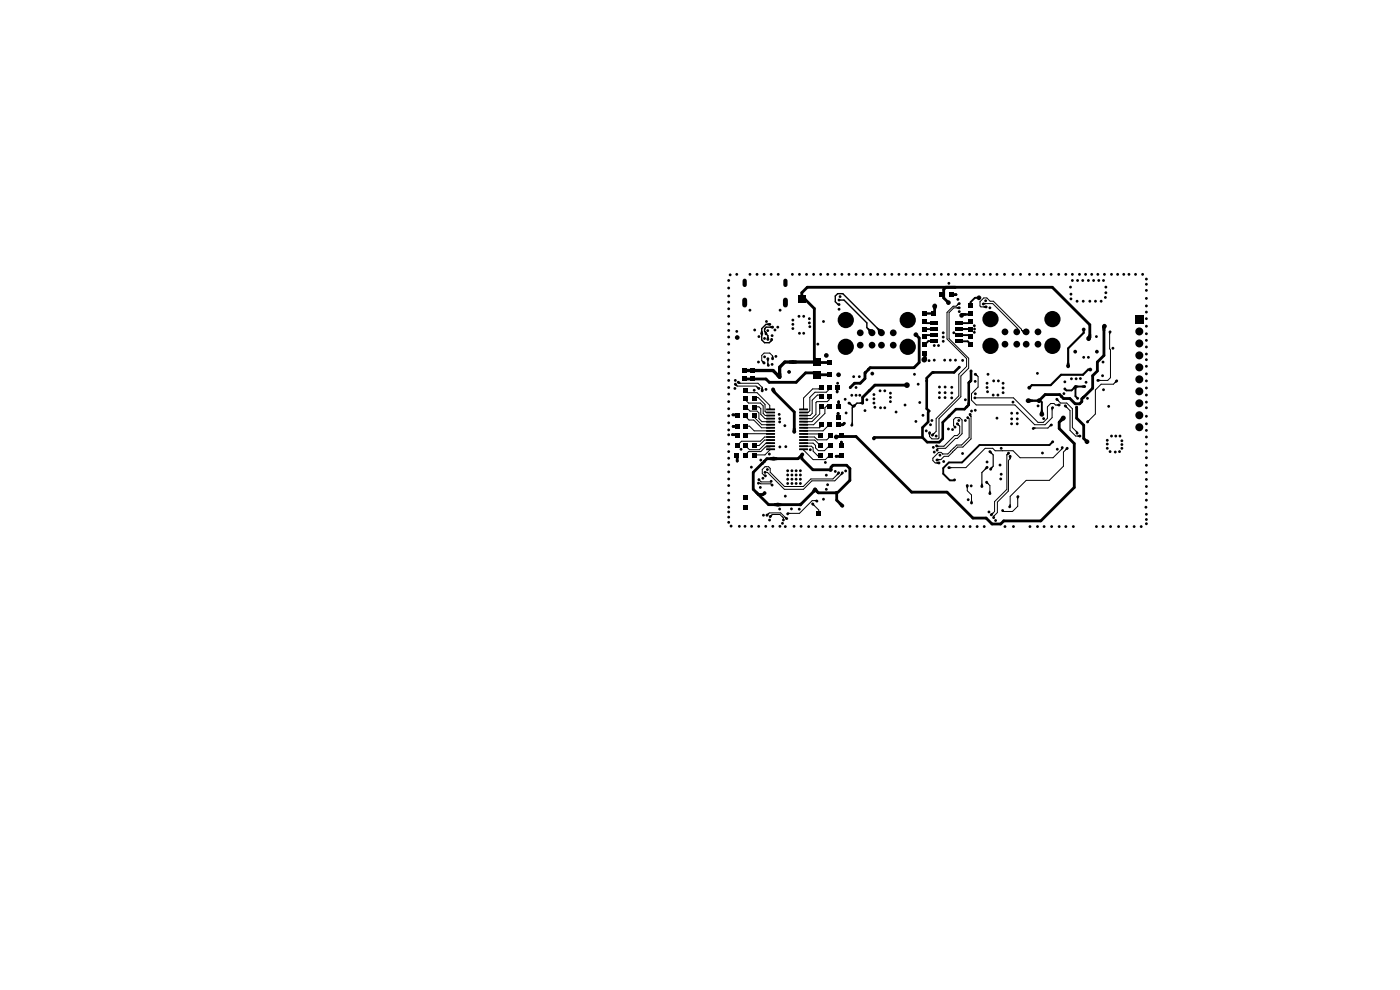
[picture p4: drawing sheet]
<svg xmlns="http://www.w3.org/2000/svg" width="297mm" height="210mm" viewBox="0 0 297 210" stroke-linecap="round" stroke-linejoin="round" font-family="sans-serif">
<g fill="#000">
<path d="M157.4 79.8h1v1h-1zM157.4 78.1h1v1h-1zM159.2 79.8h1v1h-1zM159.2 78.1h1v1h-1zM161.5 70.2h.3l.1 .6h-.6zM161.7 76.5l.5 .2-.1 .3-.3 .1-.2-.4zM162.1 70.4l.2-.2 .4 .4-.1 .1zM162.6 76.2l.3-.1 .3 .1-.2 .5h-.2zM162.8 76.9h.2l.1 .3-.2 .3h-.2zM162.8 71.4h.3l.1 .6h-.6zM162.7 68.7l.6-.2-.1 .6-.5-.2zM163.5 72.2l.3-.1 .1 .1-.4 .4-.2-.2z"/>
<path d="M163.3 69.2l.6-.1v.6l-.6-.2zM163.8 75.5h.2l.2 .5-.3 .1-.3-.1zM165.1 79.2l.5 .5-.5 .5-.5-.5zM165.1 79.2h.6l.1 .7h-.8zM167.4 76.5l.7-.1v.8l-.7-.1zM168.3 76.4l.7 .1v.6l-.7 .1zM169.3 62.8h1.6v1.5h-1.6zM172.6 78.8h1.5v1.5h-1.5zM172.6 76.1h1.5v1.5h-1.5zM175.4 78.9h1v1h-1zM175.4 76.4h1v1h-1zM184.1 69.5l.3 .2 .8 .2-.2 .7-.7 .2-.1-.7-.3-.4z"/>
<path d="M185.9 69.6l.3-.2 1.1 .6-.2 .6-.8 .2-.1-.8zM196 75.1h.4l.3 1.2h-.5l-.5-.5 .2-.2zM195.7 66h1v1h-1zM195.7 67.7h1v1h-1zM195.7 70.9h1v1h-1zM195.7 72.6h1v1h-1zM195.7 74.4h1v1h-1zM195.7 69.3h1v1h-1zM197.5 66h1v1h-1zM197.8 65h1l-.3 .9h-.4zM197.3 72h1.6v.7h-1.6zM197.3 70.7h1.6v.7h-1.6z"/>
<path d="M197.3 69.5h1.6v.7h-1.6zM197.3 68.2h1.6v.7h-1.6zM199.2 61.9h1v1h-1zM201.4 61.9h1v1h-1zM203.3 64.2l.2 .1-.1 .4-.3 .1-.1-.1zM202.9 65.2l.5-.2 .1 .3-.1 .3-.5-.2zM202.8 68.2h1.5v.7h-1.5zM202.8 69.5h1.5v.7h-1.5zM202.8 70.7h1.5v.7h-1.5zM202.8 72h1.5v.7h-1.5zM204 66.4l.9 .1 .1 .4-.5 .1-.5-.3zM205.3 69.3h1v1h-1z"/>
<path d="M205.3 72.6h1v1h-1zM205.3 70.9h1v1h-1zM205.3 67.7h1v1h-1zM205.3 66h1v1h-1zM205.4 64.3h1v1h-1zM206.9 79.3l.2-.1 .3 .5-.1 .1-.3-.1zM208.6 64.2l.6 .1v.2l-.3 .1-.3-.2zM208.6 65l.5-.2 .1 .3-.1 .3-.5-.2zM216.6 69.9l.5 .1 .4 .8-.3 .1zM226.4 76.9h.4l.2 .7h-.8zM230.9 70.9h.6l-.1 1-.9-.2zM233.8 69.2h.4l.4 .4-.1 .6h-.6z"/>
<path d="M235.2 70.4h.2l.2 .3-.1 .3h-.2zM240.8 66.9h1.7v1.7h-1.7zM156 81.5l.3-.1 .1 .6-.5-.2zM155.8 96.2h1v1h-1zM156.8 80.9l.3 .5-.6-.1zM155.9 91.8h1v1h-1zM155.9 89.9h1v1h-1zM155.9 94h1v1h-1zM155.9 87.7h1v1h-1zM157.6 85.9h1v1h-1zM157.6 84.1h1v1h-1zM157.6 96.2h1v1h-1z"/>
<path d="M157.6 89.9h1v1h-1zM157.6 94h1v1h-1zM157.6 82.4h1v1h-1zM157.6 87.7h1v1h-1zM157.6 91.8h1v1h-1zM159.6 87.7h1v1h-1zM159.6 96.2h1v1h-1zM159.6 94h1v1h-1zM159.6 84.1h1v1h-1zM159.6 85.9h1v1h-1zM160.5 82.1l.1-.1 .3 .1 .1 .4-.2 .1zM161.6 82.3h.2l.2 .5-.3 .1-.3-.1z"/>
<path d="M163.3 97l.7-.1v.8l-.7-.1zM163.7 97.3l.4-.3v.6zM163.8 82.7l.6-.2 .2 .6-.4 .4-.5-.6zM162.6 95.1h1.7l.1 .3-1.8 .1zM162.6 94.5h1.7l.1 .3-1.8 .1zM162.6 93.8h1.7l.1 .3-1.8 .1zM162.6 93.2h1.7l.1 .3-1.8 .1zM162.6 92.5h1.7l.1 .3-1.8 .1zM162.6 91.9h1.7l.1 .3-1.8 .1zM162.6 91.2h1.7l.1 .3-1.8 .1zM162.6 90.6h1.7l.1 .3-1.8 .1zM162.6 89.9h1.7l.1 .3-1.8 .1z"/>
<path d="M162.6 89.3h1.7l.1 .3-1.8 .1zM162.6 88.6h1.7l.1 .3-1.8 .1zM162.6 88h1.7l.1 .3-1.8 .1zM162.6 87.3h1.7l.1 .3-1.8 .1zM162.6 86.7h1.7l.1 .3-1.8 .1zM164.2 96.9l.7 .1v.6l-.7 .1zM168.2 90.8h.6l.1 .7h-.8zM169.6 86.7h1.7l.1 .3-1.8 .1zM169.6 87.3h1.7l.1 .3-1.8 .1zM169.6 88h1.7l.1 .3-1.8 .1zM169.6 88.6h1.7l.1 .3-1.8 .1zM169.6 89.3h1.7l.1 .3-1.8 .1z"/>
<path d="M169.6 89.9h1.7l.1 .3-1.8 .1zM169.6 90.6h1.7l.1 .3-1.8 .1zM169.6 91.2h1.7l.1 .3-1.8 .1zM169.6 91.9h1.7l.1 .3-1.8 .1zM169.6 92.5h1.7l.1 .3-1.8 .1zM169.6 93.2h1.7l.1 .3-1.8 .1zM169.6 93.8h1.7l.1 .3-1.8 .1zM169.6 94.5h1.7l.1 .3-1.8 .1zM169.6 95.1h1.7l.1 .3-1.8 .1zM173.6 96.2h1v1h-1zM173.6 94.1h1v1h-1zM173.6 91.8h1v1h-1z"/>
<path d="M173.7 81.7h1v1h-1zM173.7 89.6h1v1h-1zM173.7 85.7h1v1h-1zM173.7 83.7h1v1h-1zM175.4 85.7h1v1h-1zM175.4 83.7h1v1h-1zM175.4 81.7h1v1h-1zM175.5 89.6h1v1h-1zM175.6 96.2h1v1h-1zM175.6 91.8h1v1h-1zM175.6 94.1h1v1h-1zM177.4 82.5h.4l.1 .6h-.6z"/>
<path d="M177.1 81.7h1v1h-1zM177.6 85.2h.6l-.1 .6h-.4zM177.3 88h1v1h-1zM177.3 89.6h1v1h-1zM177.4 85.7h1v1h-1zM178 96.2h1v1h-1zM178 94.1h1v1h-1zM178 91.8h1v1h-1zM180.2 85.4l.1-.1 .4 .5-.2 .2-.3-.2zM180.6 86l.2-.2 .4 .1-.2 .5zM180.7 89.6h.2l.1 .6h-.2l-.2-.3zM181 85.9l.5-.3 .2 .2-.3 .5z"/>
<path d="M182.4 85.4l.5-.2 .1 .6-.6-.1zM196.9 91.9l.3-.1 .3 .1-.2 .5h-.2zM197.7 92l.5-.2 .1 .1-.2 .5-.3-.1zM198.8 97.3l.5 .1 .1 .2-.4 .1-.2-.2zM198.7 94.7l.3-.3 .3 .2v.1l-.6 .2zM198.6 98.1l.5-.2 .1 .3-.1 .3-.5-.2zM201.4 98.9l.5 .2v.2l-.5 .2-.1-.3zM203.1 89.9l.3-.1 .2 .5-.1 .1-.5-.2zM205.6 88l.5-.1v.5h-.2zM209.1 99l.3 .1 .1 .3-.4 .2-.2-.1zM210 95.8l.3-.1 .2 .4-.2 .2-.4-.2zM210 99.3l.4-.3 .2 .2-.1 .3h-.4z"/>
<path d="M213.7 96l.3 .1 .1 .3-.6 .2zM214 96.9l.3-.1 .3 .1-.3 .5zM218.2 84.5l.9 .3v.4l-.9 .3zM219.2 90.6l.6 .1v.2l-.3 .1-.3-.2zM220.8 86.9h.4l.3 .8-.5 .2-.4-.2zM222.8 89.9l.2 .2v.3l-.4 .2-.1-.1zM223 86.5h.2l.2 .3-.1 .3h-.2zM224.2 84.7l.3-.1 .2 .5-.1 .1-.5-.2zM224.1 85.8l.5-.2 .1 .3-.1 .3-.5-.2zM225.2 88.4l.7 .7-.8 .5-.4-.4zM225.1 95.1l.4-.1 .1 .2-.5 .3-.1-.1zM226.1 95l.3 .1 .1 .3-.5 .2-.1-.1z"/>
<path d="M226 86.1l.3-.1 .2 .5-.1 .1-.5-.2zM227.9 81.8l.4 .4-.4 .4-.3-.3zM228.2 81.7l.5 .1v.4l-.5 .1zM228.2 91.5l.1-.1 .4 .3-.1 .1-.3-.1zM227.9 82h.5l-.1 .6h-.3zM228.5 92.4l.5-.2 .1 .3-.1 .3-.5-.2zM229.5 81.8l.6-.1v.6l-.6-.1zM230.6 89.2l.5-.2 .1 .1-.2 .5-.3-.1zM233 80.4l.5 .2v.2l-.5 .2-.1-.3zM236.6 80.7l.3 .1 .1 .3-.5 .2-.1-.1zM157.6 105h1v1h-1zM157.6 107.2h1v1h-1z"/>
<path d="M162.6 109l.4-.2 .2 .2-.2 .4-.3-.1zM163.3 109.3l.4-.2 .2 .1-.2 .5-.3-.1zM164.2 106.8l.7-.1v.7l-.7-.1zM165.1 106.7l.7 .1v.5l-.7 .1zM166.4 109.7l.1-.1 .4 .1v.3l-.2 .2zM167.1 108.7l.6 .1v.2l-.3 .1-.3-.2zM172.5 103.7l.7 .3-.5 .6-.5-.4zM172.4 106.9l.3-.1 .2 .5-.1 .1-.5-.2zM173.2 108.5h1v1h-1zM172.9 103.8l.3-.2 .4 .6-.4 .4-.5-.5zM172.7 106.1l.6-.1v.2l-.3 .2-.3-.1zM177.6 100.4l.4-.1 .1 .2-.5 .3-.1-.1z"/>
<path d="M177.9 106.9l.4-.4 .6 .5-.5 .5zM178.4 100.4l.4-.1 .1 .2-.5 .3-.1-.1zM204.9 103.1l.3-.1 .3 .1-.2 .5h-.2zM206 106.1h.2l.2 .5-.3 .1-.3-.1zM208.2 102.6h.2l.2 .5-.3 .1-.3-.1zM209.3 102.3l.3-.1 .2 .5-.1 .1-.5-.2zM209.9 104.1h.2l.2 .5-.3 .1-.3-.1zM210.2 108.9l.4-.2 .2 .1-.2 .5-.3-.1zM210.6 109.6l.4-.4 .1 .2-.5 .3zM212.6 108.5l.6-.1v.2zM214.2 106.9h.2l.1 .6h-.2l-.2-.3zM215.7 105.4l.4 .2-.1 .3h-.2z"/>
<circle cx="154.6" cy="59.5" r=".3"/>
<circle cx="154.9" cy="58.3" r=".3"/>
<circle cx="156.3" cy="58.2" r=".3"/>
<circle cx="159.1" cy="58.2" r=".3"/>
<circle cx="160.6" cy="58.2" r=".3"/>
<circle cx="162.1" cy="58.2" r=".3"/>
<circle cx="163.6" cy="58.2" r=".3"/>
<circle cx="165.1" cy="58.2" r=".3"/>
<circle cx="168.1" cy="58.2" r=".3"/>
<circle cx="169.6" cy="58.2" r=".3"/>
<circle cx="171.1" cy="58.2" r=".3"/>
<circle cx="172.6" cy="58.2" r=".3"/>
<circle cx="174.1" cy="58.2" r=".3"/>
<circle cx="175.6" cy="58.2" r=".3"/>
<circle cx="177.1" cy="58.2" r=".3"/>
<circle cx="178.6" cy="58.2" r=".3"/>
<circle cx="180.1" cy="58.2" r=".3"/>
<circle cx="181.6" cy="58.2" r=".3"/>
<circle cx="183.1" cy="58.2" r=".3"/>
<circle cx="184.7" cy="58.2" r=".3"/>
<circle cx="186.2" cy="58.2" r=".3"/>
<circle cx="187.7" cy="58.2" r=".3"/>
<circle cx="189.2" cy="58.2" r=".3"/>
<circle cx="190.7" cy="58.2" r=".3"/>
<circle cx="192.2" cy="58.2" r=".3"/>
<circle cx="193.7" cy="58.2" r=".3"/>
<circle cx="195.2" cy="58.2" r=".3"/>
<circle cx="196.7" cy="58.2" r=".3"/>
<circle cx="198.2" cy="58.2" r=".3"/>
<circle cx="199.7" cy="58.2" r=".3"/>
<circle cx="201.2" cy="58.2" r=".3"/>
<circle cx="202.7" cy="58.2" r=".3"/>
<circle cx="204.3" cy="58.2" r=".3"/>
<circle cx="205.7" cy="58.2" r=".3"/>
<circle cx="207.2" cy="58.2" r=".3"/>
<circle cx="208.7" cy="58.2" r=".3"/>
<circle cx="210.1" cy="58.2" r=".3"/>
<circle cx="211.5" cy="58.2" r=".3"/>
<circle cx="213.1" cy="58.2" r=".3"/>
<circle cx="214.9" cy="58.2" r=".3"/>
<circle cx="216.5" cy="58.2" r=".3"/>
<circle cx="218.4" cy="58.2" r=".3"/>
<circle cx="220" cy="58.2" r=".3"/>
<circle cx="221.4" cy="58.2" r=".3"/>
<circle cx="223" cy="58.2" r=".3"/>
<circle cx="224.6" cy="58.2" r=".3"/>
<circle cx="226.1" cy="58.2" r=".3"/>
<circle cx="227.5" cy="59.5" r=".3"/>
<circle cx="227.5" cy="58.2" r=".3"/>
<circle cx="228.6" cy="59.5" r=".3"/>
<circle cx="229" cy="58.2" r=".3"/>
<circle cx="229.7" cy="59.5" r=".3"/>
<circle cx="230.3" cy="58.2" r=".3"/>
<circle cx="230.9" cy="59.5" r=".3"/>
<circle cx="231.6" cy="58.2" r=".3"/>
<circle cx="232" cy="59.5" r=".3"/>
<circle cx="232.9" cy="58.2" r=".3"/>
<circle cx="233.1" cy="59.5" r=".3"/>
<circle cx="234.1" cy="59.5" r=".3"/>
<circle cx="234.3" cy="58.2" r=".3"/>
<circle cx="235.8" cy="58.2" r=".3"/>
<circle cx="237.1" cy="58.2" r=".3"/>
<circle cx="238.4" cy="58.2" r=".3"/>
<circle cx="239.5" cy="58.2" r=".3"/>
<circle cx="240.9" cy="58.2" r=".3"/>
<circle cx="242.4" cy="58.2" r=".3"/>
<circle cx="243.2" cy="59.2" r=".3"/>
<circle cx="154.6" cy="70.1" r=".3"/>
<circle cx="154.6" cy="67.1" r=".3"/>
<circle cx="154.6" cy="64.1" r=".3"/>
<circle cx="154.6" cy="74.8" r=".3"/>
<circle cx="154.6" cy="62.8" r=".3"/>
<circle cx="154.6" cy="79.2" r=".3"/>
<circle cx="154.6" cy="71.5" r=".3"/>
<circle cx="154.6" cy="65.5" r=".3"/>
<circle cx="154.6" cy="77.8" r=".3"/>
<circle cx="154.6" cy="61.1" r=".3"/>
<circle cx="154.6" cy="76.4" r=".3"/>
<circle cx="154.6" cy="68.7" r=".3"/>
<circle cx="154.6" cy="73" r=".3"/>
<circle cx="156.3" cy="70.3" r=".3"/>
<circle cx="156.4" cy="71.6" r=".5"/>
<circle cx="159.1" cy="65.8" r=".3"/>
<circle cx="160.1" cy="70" r=".3"/>
<circle cx="160.9" cy="76.8" r=".3"/>
<circle cx="161" cy="71.4" r=".3"/>
<circle cx="161.6" cy="70.8" r=".3"/>
<circle cx="162.1" cy="77" r=".3"/>
<circle cx="162.2" cy="71.8" r=".3"/>
<circle cx="162.2" cy="75.7" r=".3"/>
<circle cx="162.5" cy="70.8" r=".3"/>
<circle cx="162.6" cy="68.2" r=".3"/>
<circle cx="162.9" cy="70.1" r=".3"/>
<circle cx="162.9" cy="76.1" r=".3"/>
<circle cx="162.9" cy="72" r=".3"/>
<circle cx="163" cy="77.5" r=".3"/>
<circle cx="163.3" cy="68.8" r=".3"/>
<circle cx="163.7" cy="72" r=".3"/>
<circle cx="163.8" cy="77.3" r=".3"/>
<circle cx="163.8" cy="71.2" r=".3"/>
<circle cx="163.9" cy="69.4" r=".3"/>
<circle cx="163.9" cy="76.1" r=".3"/>
<circle cx="164.4" cy="70" r=".3"/>
<circle cx="164.6" cy="75.6" r=".3"/>
<circle cx="165" cy="69.4" r=".3"/>
<circle cx="165.5" cy="65.8" r=".3"/>
<circle cx="167.4" cy="78.9" r=".4"/>
<circle cx="168.2" cy="67.9" r=".3"/>
<circle cx="168.2" cy="68.8" r=".3"/>
<circle cx="168.2" cy="76.8" r=".4"/>
<circle cx="168.2" cy="69.7" r=".3"/>
<circle cx="169.5" cy="67.1" r=".3"/>
<circle cx="169.6" cy="70.7" r=".3"/>
<circle cx="170.5" cy="67.1" r=".3"/>
<circle cx="170.5" cy="70.7" r=".3"/>
<circle cx="171.7" cy="67.6" r=".3"/>
<circle cx="171.7" cy="68.5" r=".3"/>
<circle cx="171.8" cy="69.3" r=".3"/>
<circle cx="173.5" cy="73" r=".3"/>
<circle cx="174.7" cy="68.2" r=".3"/>
<circle cx="175.3" cy="75.4" r=".5"/>
<circle cx="177.9" cy="79.5" r=".5"/>
<circle cx="178" cy="65.6" r=".3"/>
<circle cx="178" cy="64.6" r=".3"/>
<circle cx="178" cy="63.6" r=".3"/>
<circle cx="178.2" cy="62.9" r=".3"/>
<circle cx="179.4" cy="73.6" r="1.72"/>
<circle cx="179.4" cy="67.9" r="1.72"/>
<circle cx="181.1" cy="79.9" r=".3"/>
<circle cx="182.3" cy="79.9" r=".3"/>
<circle cx="182.5" cy="70.6" r=".72"/>
<circle cx="182.5" cy="73.2" r=".72"/>
<circle cx="185" cy="73.2" r=".72"/>
<circle cx="185" cy="70.6" r=".72"/>
<circle cx="185.1" cy="79.3" r=".4"/>
<circle cx="187" cy="73.2" r=".72"/>
<circle cx="187" cy="70.6" r=".72"/>
<circle cx="189.5" cy="70.6" r=".72"/>
<circle cx="189.5" cy="73.2" r=".72"/>
<circle cx="192.6" cy="73.6" r="1.73"/>
<circle cx="192.6" cy="67.9" r="1.73"/>
<circle cx="194" cy="79.4" r=".3"/>
<circle cx="194.3" cy="71" r=".5"/>
<circle cx="196.1" cy="76.3" r=".6"/>
<circle cx="197.1" cy="76.5" r=".3"/>
<circle cx="198" cy="79" r=".3"/>
<circle cx="198.2" cy="73.3" r=".3"/>
<circle cx="198.2" cy="76.4" r=".3"/>
<circle cx="198.3" cy="64.9" r=".5"/>
<circle cx="199.1" cy="73.3" r=".3"/>
<circle cx="200.1" cy="70.6" r=".3"/>
<circle cx="200.1" cy="72.4" r=".3"/>
<circle cx="200.1" cy="71.5" r=".3"/>
<circle cx="200.4" cy="76.4" r=".3"/>
<circle cx="201.2" cy="64.2" r=".5"/>
<circle cx="201.3" cy="60.1" r=".3"/>
<circle cx="201.6" cy="76.4" r=".3"/>
<circle cx="202.3" cy="70.6" r=".3"/>
<circle cx="202.7" cy="76.4" r=".3"/>
<circle cx="202.8" cy="62.5" r=".3"/>
<circle cx="203.2" cy="63.5" r=".3"/>
<circle cx="203.5" cy="65.3" r=".3"/>
<circle cx="203.5" cy="64.4" r=".3"/>
<circle cx="203.5" cy="66.1" r=".3"/>
<circle cx="203.5" cy="77.9" r=".3"/>
<circle cx="204" cy="66.9" r=".5"/>
<circle cx="204.2" cy="76.4" r=".3"/>
<circle cx="206" cy="78.7" r=".3"/>
<circle cx="206.7" cy="69.1" r=".3"/>
<circle cx="206.7" cy="70.5" r=".3"/>
<circle cx="206.7" cy="69.8" r=".3"/>
<circle cx="206.9" cy="79.4" r=".3"/>
<circle cx="207.7" cy="63.2" r=".5"/>
<circle cx="208.6" cy="64.5" r=".3"/>
<circle cx="209.1" cy="63.8" r=".3"/>
<circle cx="209.2" cy="65.1" r=".3"/>
<circle cx="209.6" cy="79.4" r=".3"/>
<circle cx="210" cy="65.3" r=".3"/>
<circle cx="210.1" cy="67.7" r="1.72"/>
<circle cx="210.1" cy="73.4" r="1.72"/>
<circle cx="213.2" cy="70.4" r=".72"/>
<circle cx="213.2" cy="73" r=".72"/>
<circle cx="215.7" cy="70.4" r=".72"/>
<circle cx="215.7" cy="73" r=".72"/>
<circle cx="217.7" cy="70.4" r=".72"/>
<circle cx="217.7" cy="73" r=".72"/>
<circle cx="220.1" cy="79.2" r=".3"/>
<circle cx="220.2" cy="70.4" r=".72"/>
<circle cx="220.2" cy="73" r=".72"/>
<circle cx="223.3" cy="67.7" r="1.72"/>
<circle cx="223.3" cy="73.4" r="1.73"/>
<circle cx="226.6" cy="77.7" r=".4"/>
<circle cx="227.1" cy="60.9" r=".3"/>
<circle cx="227.2" cy="62.4" r=".3"/>
<circle cx="227.2" cy="63.4" r=".3"/>
<circle cx="228.1" cy="74.6" r=".4"/>
<circle cx="228.5" cy="63.9" r=".3"/>
<circle cx="229.8" cy="63.9" r=".3"/>
<circle cx="229.9" cy="69.9" r=".4"/>
<circle cx="229.9" cy="75.8" r=".3"/>
<circle cx="230.9" cy="75.8" r=".3"/>
<circle cx="230.9" cy="71.9" r=".5"/>
<circle cx="231.2" cy="63.9" r=".3"/>
<circle cx="231.3" cy="78.4" r=".4"/>
<circle cx="232.4" cy="63.9" r=".3"/>
<circle cx="232.6" cy="71.4" r=".3"/>
<circle cx="232.7" cy="74.6" r=".4"/>
<circle cx="233.6" cy="63.9" r=".3"/>
<circle cx="233.9" cy="79.7" r=".3"/>
<circle cx="234" cy="76.8" r=".3"/>
<circle cx="234.3" cy="69.2" r=".5"/>
<circle cx="234.5" cy="63.1" r=".3"/>
<circle cx="234.6" cy="60.9" r=".3"/>
<circle cx="234.6" cy="62.1" r=".3"/>
<circle cx="235.5" cy="70.4" r=".3"/>
<circle cx="236.1" cy="73.9" r=".3"/>
<circle cx="241.7" cy="75.4" r=".85"/>
<circle cx="241.7" cy="72.8" r=".85"/>
<circle cx="241.7" cy="77.9" r=".85"/>
<circle cx="241.7" cy="70.3" r=".85"/>
<circle cx="243.2" cy="75.1" r=".3"/>
<circle cx="243.2" cy="67.6" r=".3"/>
<circle cx="243.2" cy="73.6" r=".3"/>
<circle cx="243.2" cy="76.3" r=".3"/>
<circle cx="243.2" cy="61.6" r=".3"/>
<circle cx="243.2" cy="79.3" r=".3"/>
<circle cx="243.2" cy="64.9" r=".3"/>
<circle cx="243.2" cy="72.2" r=".3"/>
<circle cx="243.2" cy="69.2" r=".3"/>
<circle cx="243.2" cy="66.2" r=".3"/>
<circle cx="243.2" cy="70.8" r=".3"/>
<circle cx="243.2" cy="63.3" r=".3"/>
<circle cx="243.2" cy="77.7" r=".3"/>
<circle cx="243.2" cy="60.3" r=".3"/>
<circle cx="154.6" cy="92.2" r=".3"/>
<circle cx="154.6" cy="89.7" r=".3"/>
<circle cx="154.6" cy="95.8" r=".3"/>
<circle cx="154.6" cy="97.2" r=".3"/>
<circle cx="154.6" cy="85.2" r=".3"/>
<circle cx="154.6" cy="82.2" r=".3"/>
<circle cx="154.6" cy="88.2" r=".3"/>
<circle cx="154.6" cy="83.6" r=".3"/>
<circle cx="154.6" cy="94.2" r=".3"/>
<circle cx="154.6" cy="98.6" r=".3"/>
<circle cx="154.6" cy="91.2" r=".3"/>
<circle cx="154.6" cy="80.7" r=".3"/>
<circle cx="154.6" cy="86.7" r=".3"/>
<circle cx="155.4" cy="92.2" r=".3"/>
<circle cx="155.5" cy="88" r=".3"/>
<circle cx="155.5" cy="90.5" r=".3"/>
<circle cx="155.9" cy="82.4" r=".3"/>
<circle cx="156" cy="80.7" r=".3"/>
<circle cx="156" cy="81.5" r=".3"/>
<circle cx="156.4" cy="97.8" r=".3"/>
<circle cx="156.6" cy="81.1" r=".3"/>
<circle cx="157.2" cy="95.3" r=".3"/>
<circle cx="159.4" cy="99.1" r=".3"/>
<circle cx="160" cy="82.8" r=".3"/>
<circle cx="161" cy="82.4" r=".3"/>
<circle cx="161.4" cy="97.6" r=".3"/>
<circle cx="161.7" cy="82.9" r=".3"/>
<circle cx="162.5" cy="82.6" r=".3"/>
<circle cx="162.8" cy="99.6" r=".3"/>
<circle cx="163.2" cy="96.3" r=".3"/>
<circle cx="164" cy="82.6" r=".4"/>
<circle cx="164.1" cy="97.3" r=".4"/>
<circle cx="165.3" cy="87.9" r=".3"/>
<circle cx="165.4" cy="80" r=".4"/>
<circle cx="165.4" cy="88.8" r=".3"/>
<circle cx="165.4" cy="89.5" r=".3"/>
<circle cx="165.4" cy="94.8" r=".3"/>
<circle cx="166.5" cy="90.3" r=".3"/>
<circle cx="166.7" cy="94.8" r=".3"/>
<circle cx="167.1" cy="99.9" r=".3"/>
<circle cx="168" cy="99.9" r=".3"/>
<circle cx="168.5" cy="91.6" r=".4"/>
<circle cx="168.9" cy="99.9" r=".3"/>
<circle cx="169.8" cy="99.9" r=".3"/>
<circle cx="170.2" cy="96.4" r=".4"/>
<circle cx="171.9" cy="95.4" r=".3"/>
<circle cx="175.1" cy="98.1" r=".3"/>
<circle cx="176.2" cy="99.7" r=".4"/>
<circle cx="177.4" cy="96.8" r=".3"/>
<circle cx="177.4" cy="92.7" r=".5"/>
<circle cx="177.6" cy="83.1" r=".3"/>
<circle cx="177.7" cy="81.3" r=".3"/>
<circle cx="177.8" cy="87.7" r=".3"/>
<circle cx="177.9" cy="85.2" r=".3"/>
<circle cx="178.5" cy="93.8" r=".3"/>
<circle cx="179.1" cy="89.8" r=".3"/>
<circle cx="179.3" cy="84.7" r=".3"/>
<circle cx="179.4" cy="99.9" r=".3"/>
<circle cx="179.5" cy="87.6" r=".3"/>
<circle cx="180.1" cy="85.5" r=".3"/>
<circle cx="180.4" cy="82.2" r=".3"/>
<circle cx="180.7" cy="90.2" r=".3"/>
<circle cx="180.7" cy="83.8" r=".3"/>
<circle cx="181.2" cy="86.2" r=".3"/>
<circle cx="181.6" cy="82.2" r=".3"/>
<circle cx="181.6" cy="83.8" r=".3"/>
<circle cx="182.4" cy="83.8" r=".3"/>
<circle cx="183" cy="85.5" r=".3"/>
<circle cx="183.5" cy="87.1" r=".3"/>
<circle cx="183.9" cy="84.8" r=".3"/>
<circle cx="185.4" cy="93" r=".4"/>
<circle cx="185.4" cy="85.5" r=".3"/>
<circle cx="185.4" cy="84.6" r=".3"/>
<circle cx="185.4" cy="83.7" r=".3"/>
<circle cx="185.6" cy="86.4" r=".3"/>
<circle cx="186.7" cy="82.9" r=".3"/>
<circle cx="186.8" cy="86.5" r=".3"/>
<circle cx="187.7" cy="82.9" r=".3"/>
<circle cx="187.7" cy="86.5" r=".3"/>
<circle cx="188.9" cy="84.3" r=".3"/>
<circle cx="188.9" cy="85.2" r=".3"/>
<circle cx="188.9" cy="83.4" r=".3"/>
<circle cx="190.1" cy="87.4" r=".3"/>
<circle cx="192" cy="85.9" r=".3"/>
<circle cx="192.4" cy="81.7" r=".6"/>
<circle cx="194.3" cy="89.4" r=".3"/>
<circle cx="194.8" cy="81.5" r=".3"/>
<circle cx="195.1" cy="85.4" r=".3"/>
<circle cx="195.8" cy="88.1" r=".3"/>
<circle cx="196.5" cy="91.4" r=".3"/>
<circle cx="196.6" cy="80.8" r=".3"/>
<circle cx="197.1" cy="87.2" r=".3"/>
<circle cx="197.2" cy="91.8" r=".3"/>
<circle cx="197.4" cy="90.1" r=".3"/>
<circle cx="197.7" cy="89.2" r=".3"/>
<circle cx="197.8" cy="92.3" r=".3"/>
<circle cx="198" cy="94.9" r=".3"/>
<circle cx="198.2" cy="95.9" r=".3"/>
<circle cx="198.6" cy="92.5" r=".3"/>
<circle cx="198.7" cy="94.6" r=".3"/>
<circle cx="198.8" cy="97.6" r=".3"/>
<circle cx="198.8" cy="95.5" r=".3"/>
<circle cx="199.2" cy="98.2" r=".3"/>
<circle cx="199.3" cy="84.3" r=".3"/>
<circle cx="199.3" cy="83.3" r=".3"/>
<circle cx="199.3" cy="82.1" r=".3"/>
<circle cx="199.4" cy="96.5" r=".3"/>
<circle cx="200.2" cy="97.9" r=".3"/>
<circle cx="200.5" cy="84.3" r=".3"/>
<circle cx="200.5" cy="83.3" r=".3"/>
<circle cx="200.5" cy="82.1" r=".3"/>
<circle cx="201.2" cy="91" r=".3"/>
<circle cx="201.3" cy="99.2" r=".3"/>
<circle cx="201.3" cy="88.3" r=".3"/>
<circle cx="201.9" cy="84.4" r=".3"/>
<circle cx="201.9" cy="82.2" r=".3"/>
<circle cx="201.9" cy="83.4" r=".3"/>
<circle cx="202.1" cy="91.1" r=".3"/>
<circle cx="202.6" cy="90.6" r=".3"/>
<circle cx="203.1" cy="89.9" r=".3"/>
<circle cx="203.4" cy="89.2" r=".3"/>
<circle cx="204.2" cy="96.2" r=".3"/>
<circle cx="204.8" cy="84.8" r=".3"/>
<circle cx="204.8" cy="89.2" r=".3"/>
<circle cx="205.1" cy="86.3" r=".3"/>
<circle cx="205.3" cy="88.6" r=".3"/>
<circle cx="205.8" cy="87.9" r=".3"/>
<circle cx="205.9" cy="80.8" r=".3"/>
<circle cx="206.1" cy="87.2" r=".3"/>
<circle cx="206.8" cy="84.4" r=".3"/>
<circle cx="206.9" cy="80.9" r=".3"/>
<circle cx="206.9" cy="87" r=".3"/>
<circle cx="206.9" cy="83.5" r=".3"/>
<circle cx="209.4" cy="81.3" r=".3"/>
<circle cx="209.4" cy="98" r=".3"/>
<circle cx="209.4" cy="99.1" r=".3"/>
<circle cx="209.4" cy="82.2" r=".3"/>
<circle cx="209.5" cy="83.1" r=".3"/>
<circle cx="210" cy="95.8" r=".3"/>
<circle cx="210.2" cy="99.5" r=".3"/>
<circle cx="210.7" cy="83.8" r=".3"/>
<circle cx="210.8" cy="80.8" r=".3"/>
<circle cx="211.5" cy="88.7" r=".3"/>
<circle cx="211.7" cy="83.8" r=".3"/>
<circle cx="211.8" cy="80.8" r=".3"/>
<circle cx="212.1" cy="98.7" r=".3"/>
<circle cx="212.4" cy="95.1" r=".3"/>
<circle cx="212.8" cy="83.3" r=".3"/>
<circle cx="212.8" cy="82.3" r=".3"/>
<circle cx="212.8" cy="81.3" r=".3"/>
<circle cx="214" cy="96.1" r=".3"/>
<circle cx="214.3" cy="96.8" r=".3"/>
<circle cx="214.6" cy="89.9" r=".3"/>
<circle cx="214.6" cy="87.7" r=".3"/>
<circle cx="214.6" cy="88.9" r=".3"/>
<circle cx="214.9" cy="85.3" r=".3"/>
<circle cx="215.8" cy="89.9" r=".3"/>
<circle cx="215.8" cy="87.7" r=".3"/>
<circle cx="215.8" cy="88.9" r=".3"/>
<circle cx="218.1" cy="85" r=".5"/>
<circle cx="218.4" cy="82.3" r=".4"/>
<circle cx="219.2" cy="90.9" r=".3"/>
<circle cx="220.2" cy="86.1" r=".3"/>
<circle cx="220.4" cy="85" r=".5"/>
<circle cx="221" cy="87.9" r=".5"/>
<circle cx="221.1" cy="96.1" r=".3"/>
<circle cx="221.4" cy="88.8" r=".3"/>
<circle cx="223.1" cy="90.1" r=".3"/>
<circle cx="223.3" cy="86.5" r=".3"/>
<circle cx="223.3" cy="93.7" r=".3"/>
<circle cx="224.2" cy="84.7" r=".3"/>
<circle cx="224.3" cy="95.3" r=".3"/>
<circle cx="224.7" cy="85.9" r=".3"/>
<circle cx="225.4" cy="95" r=".3"/>
<circle cx="225.6" cy="88.7" r=".5"/>
<circle cx="225.7" cy="83.5" r=".3"/>
<circle cx="225.9" cy="81" r=".3"/>
<circle cx="225.9" cy="82.5" r=".3"/>
<circle cx="226" cy="86.1" r=".3"/>
<circle cx="226.4" cy="95.1" r=".3"/>
<circle cx="227.3" cy="80.3" r=".3"/>
<circle cx="228.1" cy="82" r=".3"/>
<circle cx="228.3" cy="80.3" r=".3"/>
<circle cx="228.4" cy="86.4" r=".3"/>
<circle cx="228.5" cy="91.9" r=".3"/>
<circle cx="228.6" cy="84.5" r=".3"/>
<circle cx="229.1" cy="92.5" r=".3"/>
<circle cx="229.2" cy="80.3" r=".3"/>
<circle cx="230.1" cy="82" r=".3"/>
<circle cx="230.4" cy="81.1" r=".3"/>
<circle cx="230.6" cy="93.7" r=".5"/>
<circle cx="230.7" cy="84.5" r=".3"/>
<circle cx="230.7" cy="89.5" r=".3"/>
<circle cx="232.9" cy="80.7" r=".3"/>
<circle cx="234.1" cy="82.7" r=".3"/>
<circle cx="234.9" cy="94.2" r=".3"/>
<circle cx="234.9" cy="95.1" r=".3"/>
<circle cx="234.9" cy="93.4" r=".3"/>
<circle cx="235.2" cy="86.2" r=".3"/>
<circle cx="235.5" cy="95.8" r=".3"/>
<circle cx="235.8" cy="92.5" r=".3"/>
<circle cx="236.6" cy="95.9" r=".3"/>
<circle cx="236.7" cy="92.5" r=".3"/>
<circle cx="236.9" cy="80.8" r=".3"/>
<circle cx="237.5" cy="95.8" r=".3"/>
<circle cx="237.6" cy="92.5" r=".3"/>
<circle cx="238" cy="93.5" r=".3"/>
<circle cx="238" cy="94.3" r=".3"/>
<circle cx="238" cy="95.1" r=".3"/>
<circle cx="241.7" cy="88.1" r=".85"/>
<circle cx="241.7" cy="83" r=".85"/>
<circle cx="241.7" cy="90.6" r=".85"/>
<circle cx="241.7" cy="85.5" r=".85"/>
<circle cx="241.7" cy="80.5" r=".85"/>
<circle cx="243.2" cy="98.7" r=".3"/>
<circle cx="243.2" cy="82.3" r=".3"/>
<circle cx="243.2" cy="92.7" r=".3"/>
<circle cx="243.2" cy="83.8" r=".3"/>
<circle cx="243.2" cy="95.7" r=".3"/>
<circle cx="243.2" cy="85.3" r=".3"/>
<circle cx="243.2" cy="80.8" r=".3"/>
<circle cx="243.2" cy="88.3" r=".3"/>
<circle cx="243.2" cy="89.9" r=".3"/>
<circle cx="243.2" cy="86.5" r=".3"/>
<circle cx="243.2" cy="91.3" r=".3"/>
<circle cx="243.2" cy="94.2" r=".3"/>
<circle cx="243.2" cy="97.1" r=".3"/>
<circle cx="154.6" cy="109.7" r=".3"/>
<circle cx="154.6" cy="103" r=".3"/>
<circle cx="154.6" cy="107.6" r=".3"/>
<circle cx="154.6" cy="104.6" r=".3"/>
<circle cx="154.6" cy="108.6" r=".3"/>
<circle cx="154.6" cy="101.6" r=".3"/>
<circle cx="154.6" cy="100.1" r=".3"/>
<circle cx="154.6" cy="110.8" r=".3"/>
<circle cx="154.6" cy="106.1" r=".3"/>
<circle cx="155.1" cy="111.6" r=".3"/>
<circle cx="156.9" cy="111.7" r=".3"/>
<circle cx="158" cy="111.7" r=".3"/>
<circle cx="159.5" cy="111.7" r=".3"/>
<circle cx="160.9" cy="102.5" r=".3"/>
<circle cx="160.9" cy="111.7" r=".3"/>
<circle cx="161" cy="101.8" r=".3"/>
<circle cx="161.3" cy="103.4" r=".3"/>
<circle cx="161.8" cy="101.4" r=".3"/>
<circle cx="162" cy="109.3" r=".3"/>
<circle cx="162.2" cy="104.6" r=".4"/>
<circle cx="162.3" cy="100.2" r=".3"/>
<circle cx="162.4" cy="100.9" r=".3"/>
<circle cx="162.5" cy="111.7" r=".3"/>
<circle cx="162.7" cy="109.3" r=".3"/>
<circle cx="163.3" cy="110.3" r=".3"/>
<circle cx="163.4" cy="109.6" r=".3"/>
<circle cx="163.6" cy="102.1" r=".3"/>
<circle cx="163.8" cy="102.9" r=".3"/>
<circle cx="163.9" cy="111.7" r=".3"/>
<circle cx="165" cy="107" r=".4"/>
<circle cx="165.4" cy="108" r=".3"/>
<circle cx="165.5" cy="111.7" r=".3"/>
<circle cx="166" cy="111" r=".3"/>
<circle cx="166.2" cy="110.3" r=".3"/>
<circle cx="166.6" cy="111.7" r=".3"/>
<circle cx="166.6" cy="105.2" r=".3"/>
<circle cx="166.9" cy="110" r=".3"/>
<circle cx="167.1" cy="100.8" r=".3"/>
<circle cx="167.1" cy="101.7" r=".3"/>
<circle cx="167.1" cy="102.6" r=".3"/>
<circle cx="167.1" cy="109" r=".3"/>
<circle cx="167.9" cy="108" r=".3"/>
<circle cx="168" cy="100.8" r=".3"/>
<circle cx="168" cy="101.7" r=".3"/>
<circle cx="168" cy="102.6" r=".3"/>
<circle cx="168.5" cy="111.7" r=".3"/>
<circle cx="168.9" cy="100.8" r=".3"/>
<circle cx="168.9" cy="101.7" r=".3"/>
<circle cx="168.9" cy="102.6" r=".3"/>
<circle cx="169.6" cy="108" r=".3"/>
<circle cx="169.8" cy="100.8" r=".3"/>
<circle cx="169.8" cy="101.7" r=".3"/>
<circle cx="169.8" cy="102.6" r=".3"/>
<circle cx="169.8" cy="107.1" r=".3"/>
<circle cx="169.9" cy="111.7" r=".3"/>
<circle cx="171.6" cy="111.7" r=".3"/>
<circle cx="172.4" cy="106.9" r=".3"/>
<circle cx="172.9" cy="103.8" r=".4"/>
<circle cx="173" cy="111.7" r=".3"/>
<circle cx="173.3" cy="106.3" r=".3"/>
<circle cx="174.6" cy="111.7" r=".3"/>
<circle cx="174.7" cy="105.9" r=".3"/>
<circle cx="175.3" cy="100.8" r=".3"/>
<circle cx="175.3" cy="103.8" r=".3"/>
<circle cx="175.6" cy="102.8" r=".3"/>
<circle cx="176.1" cy="111.7" r=".3"/>
<circle cx="177.2" cy="100" r=".3"/>
<circle cx="177.3" cy="111.7" r=".3"/>
<circle cx="177.9" cy="100.3" r=".3"/>
<circle cx="178.7" cy="100.3" r=".3"/>
<circle cx="178.7" cy="107.3" r=".4"/>
<circle cx="178.8" cy="111.7" r=".3"/>
<circle cx="180.3" cy="111.7" r=".3"/>
<circle cx="181.8" cy="111.7" r=".3"/>
<circle cx="183.3" cy="111.7" r=".3"/>
<circle cx="184.8" cy="111.7" r=".3"/>
<circle cx="186.3" cy="111.7" r=".3"/>
<circle cx="187.8" cy="111.7" r=".3"/>
<circle cx="189.3" cy="111.7" r=".3"/>
<circle cx="190.8" cy="111.7" r=".3"/>
<circle cx="192.3" cy="111.7" r=".3"/>
<circle cx="193.8" cy="111.7" r=".3"/>
<circle cx="195.3" cy="111.7" r=".3"/>
<circle cx="196.8" cy="111.7" r=".3"/>
<circle cx="198.3" cy="111.7" r=".3"/>
<circle cx="199.8" cy="111.7" r=".3"/>
<circle cx="201.3" cy="111.7" r=".3"/>
<circle cx="202.5" cy="101.8" r=".3"/>
<circle cx="202.8" cy="111.7" r=".3"/>
<circle cx="204.4" cy="111.7" r=".3"/>
<circle cx="205.2" cy="103" r=".3"/>
<circle cx="205.4" cy="106" r=".3"/>
<circle cx="205.8" cy="111.7" r=".3"/>
<circle cx="206" cy="103.1" r=".3"/>
<circle cx="206.1" cy="106.7" r=".3"/>
<circle cx="207.3" cy="111.7" r=".3"/>
<circle cx="208.3" cy="103.2" r=".3"/>
<circle cx="208.8" cy="111.7" r=".3"/>
<circle cx="209.3" cy="102.3" r=".3"/>
<circle cx="209.8" cy="108.6" r=".3"/>
<circle cx="210" cy="104.7" r=".3"/>
<circle cx="210.3" cy="109.2" r=".3"/>
<circle cx="210.8" cy="109.8" r=".3"/>
<circle cx="211.2" cy="110.4" r=".3"/>
<circle cx="212.3" cy="101.6" r=".3"/>
<circle cx="212.4" cy="100.6" r=".3"/>
<circle cx="212.7" cy="108.3" r=".3"/>
<circle cx="213.2" cy="111.7" r=".3"/>
<circle cx="214.2" cy="107.5" r=".3"/>
<circle cx="215" cy="111.7" r=".3"/>
<circle cx="216" cy="105.4" r=".3"/>
<circle cx="218.5" cy="111.7" r=".3"/>
<circle cx="220.1" cy="111.7" r=".3"/>
<circle cx="221.5" cy="111.7" r=".3"/>
<circle cx="223.1" cy="111.7" r=".3"/>
<circle cx="224.7" cy="111.7" r=".3"/>
<circle cx="226.1" cy="111.7" r=".3"/>
<circle cx="227.7" cy="111.7" r=".3"/>
<circle cx="232.6" cy="111.7" r=".3"/>
<circle cx="234" cy="111.7" r=".3"/>
<circle cx="235.6" cy="111.7" r=".3"/>
<circle cx="237.3" cy="111.7" r=".3"/>
<circle cx="239" cy="111.7" r=".3"/>
<circle cx="240.6" cy="111.7" r=".3"/>
<circle cx="242.1" cy="111.7" r=".3"/>
<circle cx="243.1" cy="107.6" r=".3"/>
<circle cx="243.2" cy="101.7" r=".3"/>
<circle cx="243.2" cy="110.2" r=".3"/>
<circle cx="243.2" cy="104.7" r=".3"/>
<circle cx="243.2" cy="100.2" r=".3"/>
<circle cx="243.2" cy="103.2" r=".3"/>
<circle cx="243.2" cy="109.1" r=".3"/>
<circle cx="243.2" cy="111.1" r=".3"/>
<circle cx="243.2" cy="106.1" r=".3"/>
</g>
<path d="M158 63.7v1M166.6 63.7v1" fill="none" stroke="#000" stroke-width="1.1"/>
<path d="M158 59.6v.9M166.6 59.6v.9" fill="none" stroke="#000" stroke-width=".9"/>
<g fill="none" stroke="#000" stroke-width=".21">
<path d="M162.9 76.1l.1 1.4M163.9 76.1v-.6l-.6-.6h-1.2l-.5 .5v1.1l.5 .5M203.5 65.3h-1.1l-1.1 1v5.5l4.2 4.2v2.1l-1.7 1.7v4.4l-4.6 4.6v4.1l-.2 .2h-1.3l-.5-.5v-.8M203.5 64.4l-.7 .6h-.6l-1.3 1.3v5.6l4.2 4.2v1.6l-1.7 1.7v4.6l-4.8 4.8v2.7l-.8 .8M207 79.4l.5 .5v2.2l-1.4 1.4v1.4l1 1h8.2l4.2 4.2h2.2l1.5-1.5 .1-2.1M208.6 64.5l2-.1 5.3 5.3v.5l-.2 .2M209.2 65.1h-1.1l-.2-.2v-.9l.8-.8h.6l.7 .7h.7l6.4 6.5h.6M235.5 70.4l-.1 3.6 .2 .2v5.9l-.6 .6h-2.1M156 81.5l.4 .4h4l.5 .6M156.6 81.1h.1M156.6 81.1l.2 .2h4l.9 .9M158.1 84.8l.7 .7h2.5l.6 .6v1.6l.5 .5h1.1"/>
<path d="M158.1 86.2l1 1h1.5l.4 .4v1.2l.6 .7h1.9M158.1 90.4h.9l1 1h3.5M158.4 88.6l.5 .5h1l1.6 1.7h2M158.5 83.3h2.1l2.7 2.7v.7l.2 .2M158.5 92l4.1 .1M159.9 88.4l1.7 1.7h1.9M160 86.3h1l.4 .4v1.2l.9 .9h1.2M160.1 84.3h.7l1.5 1.5v1.5l.2 .2h1M161.7 82.1v.8M162.5 99h.1M163.5 95.3l-1.2 1.2h-2.2M163.5 93.4h-1.3l-1.2 1.1h-1.1"/>
<path d="M163.5 92.7h-1.3l-.9 .9h-4l-.9 .9M163.5 94.7l-.2 .1h-.9l-1 1h-2.6l-.7 .7M163.5 94h-1l-1.4 1.4h-2.1l-.8-.8M170.5 94.7h1.7l.3 .3v.7l1 1h.6M170.5 95.3v.2l2 2h2.6l.8-.8M170.5 94h2l.5 .5v.5l.6 .6h1.3l1-1M170.5 93.4h2.3l1.3 1.2M170.5 92.1h3.4M173 94.9h.1M173.9 86.5v1.3l-1.7 1.7h-1.7M174.2 82l-.5 .5h-1.3l-1.9 1.9v2.5M174.2 83.8h-.8l-1.1 1.1v2.8l-.5 .5h-1.3"/>
<path d="M174.2 90.4l-.4 .4h-3.3M175.6 90.4l-1 1h-4.1M175.7 86.1h-.3l-.4 .4v1.2l-2.4 2.4h-2.1M175.8 92.3v.6l-.4 .4h-2l-.6-.6h-2.3M175.9 82.6l-.6 .6h-2.4l-1.1 1.1v2.8l-.4 .4h-.9M175.9 83.8v1l-.4 .4h-2.2l-.2 .2v2.5l-.9 .9h-1.7M198.8 97.6h.1M199.1 96h.1M200 96.3l-.3-.3h-.5l-1.3 1.2v.5l.5 .5h.8M200 96.3h.1M201.7 95.7h.1M202.1 95.9h.1"/>
<path d="M202.3 95.1h.1M202.5 95.5h.1M202.6 90.6l-.3-.3v-1.3l.4-.4h.9l.5 .5v2.9l-1 1h-.4l-2.1 2.1h-1.6l-.2 .4M203.1 89.9l.5 .5v1.5l-.5 .5h-.6l-2.3 2.3-1.5-.1M205.3 88.6l.3 .2v4l-1.6 1.6h-1l-1.9 1.9h-1.1M205.8 87.9v.3l.2 .2v4.7l-1.7 1.7h-1.1l-2 2h-.9l-.7 .7-.8 .1M206.8 84.4h8.2l5.2 5.2h1.1l.9-.9v-2.4l.7-.7h.7l.3 .3h.8M212.6 95.6h.1M214 96.1l-.4 .4v7.3l-2.6 2.6v2.1l-.7 .7M214.3 96.8v.5l-.4 .4v6.5l-2.3 2.3v2.2l-.8 .8v.3M223 90.2l-.7 .6-3.1 .1M224.2 84.7l.8 .8h1.3l1.2 1.2v4l1 1v.2"/>
<path d="M225.3 95l.1 .1-2 2h-7l-1.5-1.5h-3.8l-.5-.5h-1.6l-4.1 4.1h-3.6M226 86.1l1 1v4.2l1.2 1.2h.9M226.4 95.1l-.8 .8v3l-3 3h-4.9l-3.4 3.4-.1 2.2M237 80.7l-.8 .8h-2.6l-1.2 1.2v5.1l-1.7 1.7M160.9 102.5l.5 .1h2.1l.3 .3M161 101.6l.5 .6h2l.1-.1M162.3 100.2h.5l3.6 3.6h4l1.8-1.8h4.9l1.6-1.7M162.7 109.3l.5-.5h2.4l1.1 1.2M163.4 109.6l.4-.5h1.7l.7 .8v.4M166 109.6h.1M172.4 106.9l1.3 1.3v.8M173.3 106.3l-1-.1-2.7 2.7-2.5 .1"/>
<path d="M177.9 100.3l-1.2 1.3h-4.7l-1.6 1.6h-4l-3-3v-.8l-.4-.4h-.7l-.6 .6v.8l.7 .5M205.2 103v1.1l.9 .9v1.7M209.3 102.3l.7 .7v1.7M216 105.4l-.1 2-1.1 1.1h-1.9l-.2-.2"/>
</g>
<g fill="none" stroke="#000" stroke-width=".6">
<path d="M173 79.5l-.4-.4h-1.7l-2 2h-5.7l-.7-.7h-4.5M173.4 79.5h2.4M173.6 76.9h2.3M183.6 79l-.1 1.3-1 1h-1.2l-.9 .9M183.6 79h.1M194.3 71l.7 .7v5.2l-1.1 1.1h-9.3l-1 1M200.7 60.9l-.5 .5v1.8l.9 .9M201.9 62.5h.9M230.9 71.9l.3-.3v-2.7l-8-8h-51.9l-1.2 1.2v1.4h.7l2 2v10.6l.7 .7M234.3 69.2l-.1 6.2-1.4 1.4v1.9l-1 1v2.7l-2.3 2.2v.6l-.5 .5h-.9l-1.1-1.2h-1.4l-.8-.8h-3.1l-1.3 1.3M155.4 92.2h.9M155.5 88h.7"/>
<path d="M155.5 90.5h.9M156.4 96.6v1.2M161.7 98.3h.1M162.1 97.9h.1M164 82.6v.3l4.5 4.5v4.2M170.1 96.5v.8l2.4 2.4h3.8v-.6l.4-.4h2.9l.7 .7v2.5l-2.5 2.5M170.2 96.4l-.9 .9h-6.6l-2.9 2.9v3.6l3.2 3.3h6.8M177.8 87.7v.8M178.5 93.8v.6M178.5 96.7l-1.1 .1M179.1 89.8l-.3 .3h-1M184.4 82.9h.1"/>
<path d="M192.4 81.7h-6.8l-2.6 2.6v1.2M225.2 84.1h.1M225.6 88.7l-.9 .9v1.3l3.2 3.2v9.3l-7.1 7.1h-7.9l-.6 .7h-1.8l-1.3-1.3h-2.8l-5.5-5.5h-7.5l-11.8-11.8-4.2 .1M228.4 86.4v2.3l1.5 1.5v2.8l.7 .7M162.2 104.6l-.3 .3h-1M169.8 107l3.2-3.1 .6 .6 3.9-.1v1.7l1.2 1.2"/>
</g>
<g fill="none" stroke="#000" stroke-width=".4">
<path d="M196.2 68.2l.3 .3h1.9M196.2 69.8h2.2M198.4 71.1h-1.9l-.3 .3M198.4 72.4h-1.5l-.7 .7M203.5 71.1h2.3l.2 .2M203.6 72.4h1.7l.7 .7M205.9 68.2l-.3 .3h-2.2M206 69.8h-2.5M207.7 63.2h-.9l-.9 .9v.7M170.2 96.4l-.1 .1M177.6 82.2v.9M177.9 85.2v1"/>
<path d="M220.4 85h.3l.3 .3v2.6M223.3 93.7l-.7 .7h-14.8l-3.7 3.7h-2.8l-1.2 1.2v1.2l1.4 1.4h.9M228.1 82v2.1l.5 .4M228.1 82l-.8 .8h-1.1l-.3-.3M228.1 82h2M160.4 104.4l.2 .2M169.8 107v.1M177.5 104.4h.3"/>
</g>
<path d="M196.2 74.9v1.3l-.1 .1M198.3 64.9v1.1l-.5 .5h-1.6M205.6 66.7h-1.4l-.2 .2M218.1 85h2.3" fill="none" stroke="#000" stroke-width=".5"/>
<path d="M173.5 76.8h-7l-1.1 1.1v2.1l-1.4-1.4h-6.1" fill="none" stroke="#000" stroke-width=".7"/>
<g fill="none" stroke="#000" stroke-width=".3">
<path d="M161.6 71.1v.1M162.2 69.8v.5l.7 .9v.8M162.2 69.8h.1M163.3 68.8h.1M163.3 68.8h-.8l-.9 .9v2.4l.6 .6h1l.5-.5v-.2M163.9 69.4h-1.4l-.3 .4M178 64.6h-.2l-.6-.6v-1.2l.5-.5h1.1l8.2 8.3M178 63.7h1l4.9 4.8v1l1.1 1.1M197.8 79h.2M180.1 85.5l.8 .7h.3M183 85.5h-1.2l-1 1-.1 3.7M183 85.5h.1"/>
<path d="M197.1 87.2l-.2 .2M206 80.7l-.1 .1"/>
</g>
<path d="M229.9 69.9v.7l-3.3 3.3v3.8M231.3 78.4h-.5l-1 1.1h-4.7l-2.2 2.2h-4l-.5 .6" fill="none" stroke="#000" stroke-width=".45"/>
<path d="M197.8 79l-1.2 1.2v6.5l.5 .5M203.5 77.9l-1.1 1.1h-4.4M206 78.7v2M195.7 92.8h-10.2l-.1 .2M196.9 87.4v2.1l-1.2 1.2v2.1M205.5 85.6h.1M205.7 81h.1M205.9 80.8l-.4 .4v4.7l-.9 .9h-1.8l-2.8 2.8v3.5l-.8 .7h-2.5l-1-1" fill="none" stroke="#000" stroke-width=".55"/>
<path d="M209.4 99.1l-1.1 1.1v3M210 95.8l.7 .7v2.4l-.5 .6" fill="none" stroke="#000" stroke-width=".25"/>
</svg>
